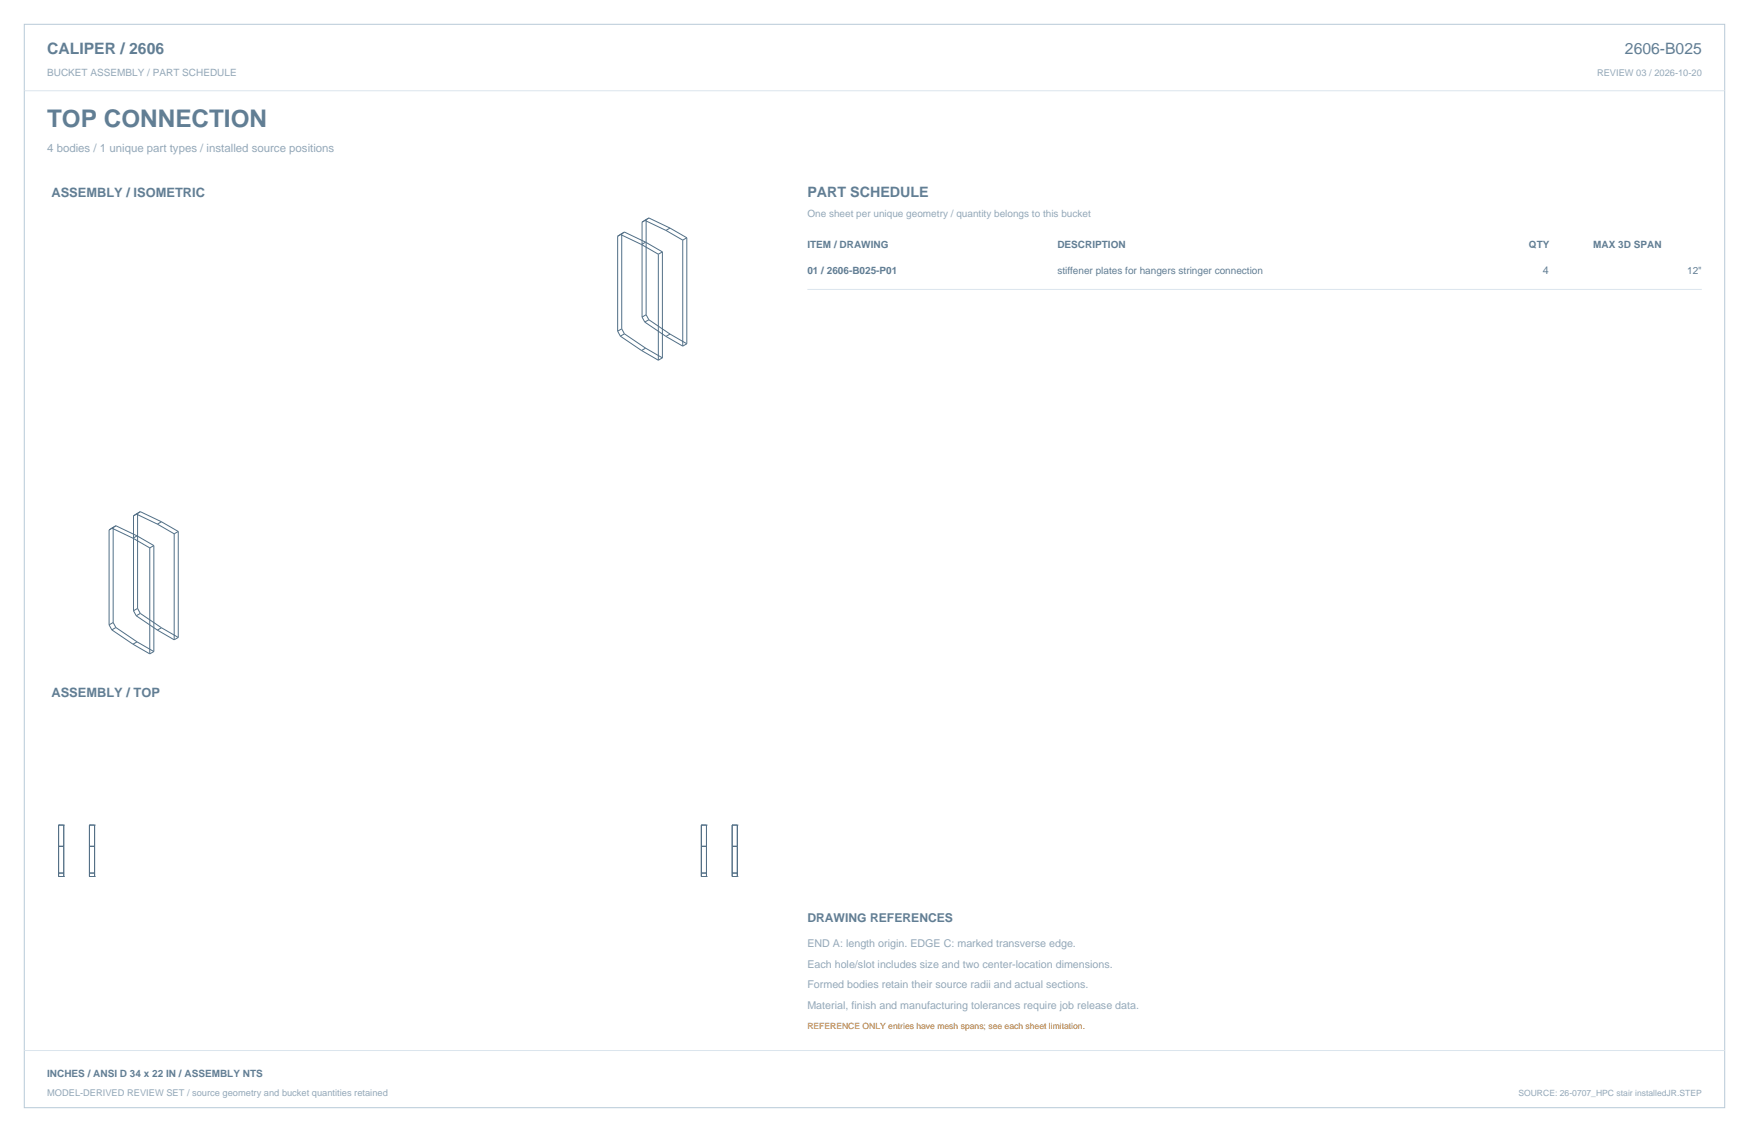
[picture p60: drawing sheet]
<svg xmlns="http://www.w3.org/2000/svg" width="864mm" height="559mm" viewBox="0 0 864 559" stroke-linecap="round" stroke-linejoin="round" font-family="sans-serif">
<defs><g id="words">
<text font-size="12" fill="#617e94" x="23" y="63">TOP CONNECTION</text>
<g font-size="7.8" fill="#617e94">
<text x="23" y="27">CALIPER / 2606</text>
<text x="802" y="27">2606-B025</text>
</g>
<text font-size="7.1" fill="#617e94" x="399" y="97">PART SCHEDULE</text>
<g font-size="6.3" fill="#617e94">
<text x="25" y="97">ASSEMBLY / ISOMETRIC</text>
<text x="25" y="344">ASSEMBLY / TOP</text>
</g>
<text font-size="6" fill="#617e94" x="399" y="455">DRAWING REFERENCES</text>
<text font-size="5.6" fill="#93a8b9" x="23" y="75">4 bodies / 1 unique part types / installed source positions</text>
<text font-size="5.3" fill="#617e94" x="762" y="135">4</text>
<g font-size="5.3" fill="#93a8b9">
<text x="399" y="467">END A: length origin. EDGE C: marked transverse edge.</text>
<text x="399" y="478">Each hole/slot includes size and two center-location dimensions.</text>
<text x="399" y="488">Formed bodies retain their source radii and actual sections.</text>
<text x="399" y="498">Material, finish and manufacturing tolerances require job release data.</text>
</g>
<g font-size="4.9" fill="#93a8b9">
<text x="23" y="38">BUCKET ASSEMBLY / PART SCHEDULE</text>
<text x="399" y="107">One sheet per unique geometry / quantity belongs to this bucket</text>
</g>
<g font-size="4.9" fill="#617e94">
<text x="399" y="122">ITEM / DRAWING</text>
<text x="522" y="122">DESCRIPTION</text>
<text x="755" y="122">QTY</text>
<text x="787" y="122">MAX 3D SPAN</text>
<text x="399" y="135">01 / 2606-B025-P01</text>
<text x="522" y="135">stiffener plates for hangers stringer connection</text>
<text x="833" y="135">12&quot;</text>
<text x="23" y="532">INCHES / ANSI D 34 x 22 IN / ASSEMBLY NTS</text>
</g>
<g font-size="4.6" fill="#93a8b9">
<text x="789" y="38">REVIEW 03 / 2026-10-20</text>
<text x="23" y="541">MODEL-DERIVED REVIEW SET / source geometry and bucket quantities retained</text>
</g>
<text font-size="4.2" fill="#ad6b22" x="399" y="508">REFERENCE ONLY entries have mesh spans; see each sheet limitation.</text>
<text font-size="4.2" fill="#93a8b9" x="750" y="541">SOURCE: 26-0707_HPC stair installedJR.STEP</text>
</g></defs>
<path d="M12 12h840v535h-840z" fill="none" stroke="#b8cad8" stroke-width=".49"/>
<path d="M12 45h840M399 143h441M12 519h840" fill="none" stroke="#dbe5ed" stroke-width=".49"/>
<g fill="none" stroke="#536f85" stroke-width=".49">
<path d="M305 117v46M306 116l11 5M306 116l-1 1M307 115l-2 2M307 115v47M308 115l-2 1M308 115h-1M308 115l11 5M317 110v47M318 109l11 5M318 109l-1 1M319 120l8 4"/>
<path d="M319 120l-2 1M319 109l-2 1M319 109v46M320 108l-2 1M320 108l-1 1M320 108l11 5M329 114l8 5M331 113l-2 1M331 113l8 4M337 119v52M339 117l-2 2M339 117v53"/>
<path d="M317 121l8 4M325 125v53M327 124v53M327 124l-2 1M317 157l1 2M318 159l11 7M319 155l-2 2M319 155l1 3M320 158l-2 1M320 158l11 7M305 163l1 3M306 166l11 7"/>
<path d="M307 162l-2 1M307 162l1 3M308 165l-2 1M308 165l11 7M317 173l8 5M319 172l8 5M319 172l-2 1M327 177l-2 1M329 166l8 5M331 165l-2 1M331 165l8 5M339 170l-2 1"/>
<path d="M57 260l-2 1M57 260h-1M57 260l11 5M66 255v47M67 254l11 5M67 254l-1 1M68 253l-2 2M68 253v47M69 253l-2 1M69 253h-1M69 253l11 5M78 259l8 5"/>
<path d="M80 258l8 4M80 258l-2 1M54 262v46M55 261l11 5M55 261l-1 1M56 260l-2 2M56 260v47M66 266l8 4M68 265l8 4M68 265l-2 1M74 270v53M76 269v53"/>
<path d="M76 269l-2 1M86 264v52M88 262v53M88 262l-2 2M54 308l1 3M55 311l11 7M56 307l-2 1M56 307l1 3M57 310l-2 1M57 310l11 7M66 318l8 5M66 302l1 2"/>
<path d="M67 304l11 7M68 317l8 5M68 317l-2 1M68 300l-2 2M68 300l1 3M69 303l-2 1M69 303l11 7M78 311l8 5M80 310l8 5M80 310l-2 1M88 315l-2 1M76 322l-2 1"/>
<path d="M29 407h.1M29 418h2M29 407h2M29 407v26M31 407h.1M31 407v26M44 407h.1M44 418h3M44 407h3M44 407v26M47 407h.1M47 407v26"/>
<path d="M346 407h.1M346 407v26M346 418h3M346 407h3M349 407h.1M349 407v26M362 407h.1M362 418h2M362 407h2M362 407v26M364 407h.1M364 407v26"/>
<path d="M29 433h.1M29 431h2M29 433h2M31 433h.1M44 433h.1M44 431h3M44 433h3M47 433h.1M346 433h.1M346 431h3M346 433h3M349 433h.1"/>
<path d="M362 433h.1M362 431h2M362 433h2M364 433h.1"/>
</g>
<use href="#words"/>
</svg>
